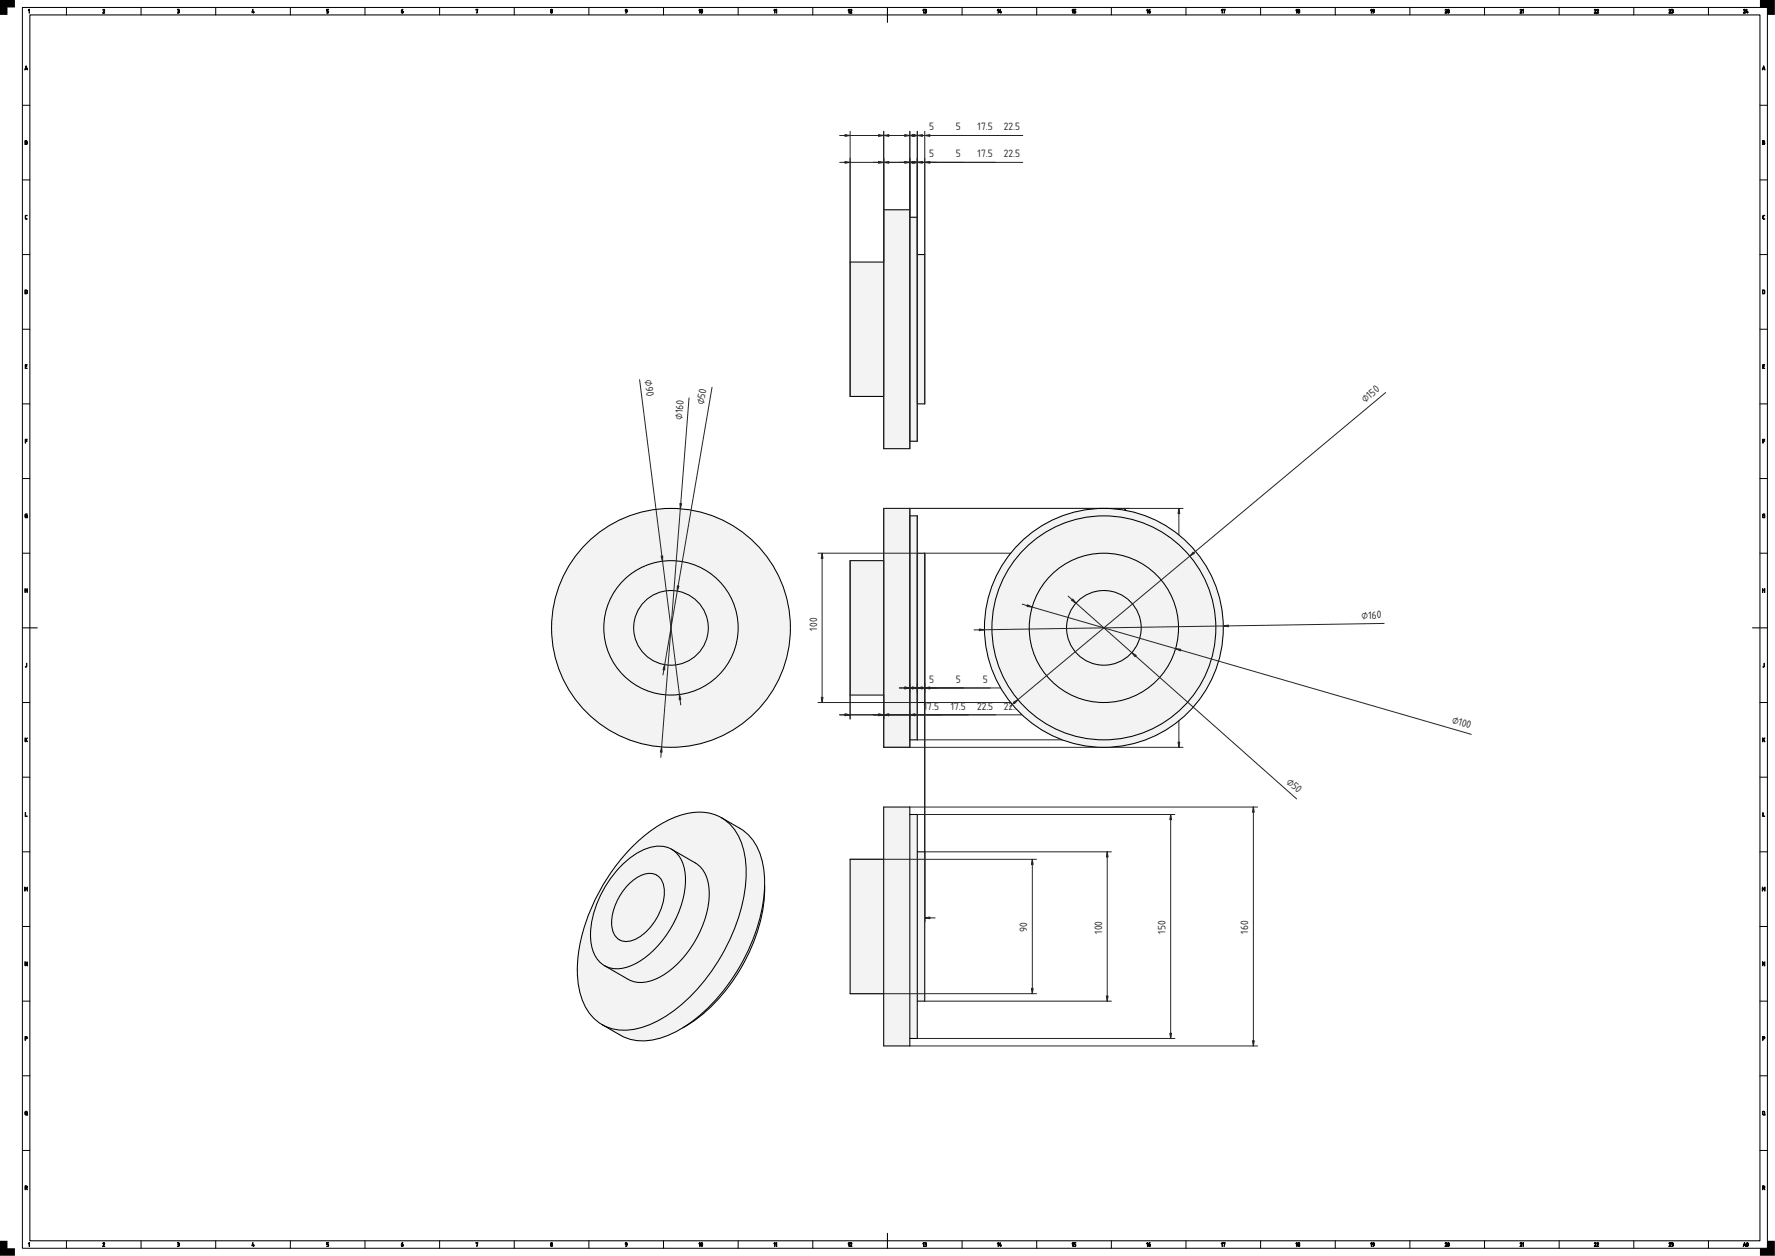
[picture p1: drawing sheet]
<svg xmlns="http://www.w3.org/2000/svg" width="1189mm" height="841mm" viewBox="0 0 1189 841" stroke-linecap="round" stroke-linejoin="round" font-family="sans-serif">
<defs><g id="words">
<g font-size="6.7" fill="#212529">
<text x="622" y="87">5</text>
<text x="640" y="87">5</text>
<text x="655" y="87">17.5</text>
<text x="672" y="87">22.5</text>
<text x="622" y="105">5</text>
<text x="640" y="105">5</text>
<text x="655" y="105">17.5</text>
<text x="672" y="105">22.5</text>
<text x="432" y="255" transform="rotate(83 432 255)">⌀90</text>
<text x="914" y="270" transform="rotate(-40 914 270)">⌀150</text>
<text x="471" y="271" transform="rotate(-80 471 271)">⌀50</text>
<text x="457" y="281" transform="rotate(-86 457 281)">⌀160</text>
<text x="912" y="414" transform="rotate(-1 912 414)">⌀160</text>
<text x="547" y="422" transform="rotate(-90 547 422)">100</text>
<text x="709" y="425" transform="rotate(-90 709 425)">100</text>
<text x="750" y="423" transform="rotate(-90 750 423)">155</text>
<text x="622" y="457">5</text>
<text x="640" y="457">5</text>
<text x="658" y="457">5</text>
<text x="619" y="475">1</text>
<text x="621" y="475">7.5</text>
<text x="637" y="475">17.5</text>
<text x="654" y="475">22.5</text>
<text x="672" y="475">22.5</text>
<text x="972" y="484" transform="rotate(16 972 484)">⌀100</text>
<text x="861" y="524" transform="rotate(42 861 524)">⌀50</text>
<text x="592" y="611">0</text>
<text x="688" y="624" transform="rotate(-90 688 624)">90</text>
<text x="738" y="625" transform="rotate(-90 738 625)">100</text>
<text x="781" y="625" transform="rotate(-90 781 625)">150</text>
<text x="836" y="625" transform="rotate(-90 836 625)">160</text>
</g>
</g></defs>
<path d="M20 10h1159v821h-1159zM594 5v10M15 420h10M1174 420h10M594 826v10" fill="none" stroke="#000" stroke-width=".7"/>
<g fill="none" stroke="#000" stroke-width=".67">
<path d="M15 5h1169v831h-1169zM44 5v5M94 5v5M144 5v5M194 5v5M244 5v5M294 5v5M344 5v5M394 5v5M444 5v5M494 5v5M544 5v5"/>
<path d="M644 5v5M694 5v5M744 5v5M794 5v5M844 5v5M894 5v5M944 5v5M994 5v5M1044 5v5M1094 5v5M1144 5v5M15 70h5"/>
<path d="M1179 70h5M15 120h5M1179 120h5M15 170h5M1179 170h5M15 220h5M1179 220h5M15 270h5M1179 270h5M15 320h5M1179 320h5M15 370h5"/>
<path d="M1179 370h5M594 420h.1M15 470h5M1179 470h5M15 520h5M1179 520h5M15 570h5M1179 570h5M15 620h5M1179 620h5M15 670h5M1179 670h5"/>
<path d="M15 720h5M1179 720h5M15 770h5M1179 770h5M44 831v5M94 831v5M144 831v5M194 831v5M244 831v5M294 831v5M344 831v5M394 831v5"/>
<path d="M444 831v5M494 831v5M544 831v5M644 831v5M694 831v5M744 831v5M794 831v5M844 831v5M894 831v5M944 831v5M994 831v5M1044 831v5"/>
<path d="M1094 831v5M1144 831v5"/>
</g>
<g fill="#000" stroke="#000" stroke-width=".67">
<path d="M20 6v3v-2h-1zM69 6l1 1-1 2h1h-1l1-2zM119 6h1v1a1 1 0 0 1 0 1 1 1 0 0 1-1 1 .7 .7 0 0 0 1-1 .7 .7 0 0 0-1-1h1zM169 6v2h1v1l-1-1zM219 6h1h-1v1l1 1v1h-1l1-1-1-1zM319 6h1l-1 3 1-3-1 1zM17 144h1l-1 1v1l1 1-1-1zM1181 144h1l-1 1v1l1 1-1-1zM17 244h1h-1v1h1h-1v1l1 1h-1zM1181 244h1h-1v1h1h-1v1l1 1h-1zM17 294h1h-1v1h1h-1v2zM1181 294h1h-1v1h1h-1v2z"/>
<path d="M17 344h1l-1 1v1h1v-1v2l-1-1zM1181 344h1l-1 1v1h1l-1-1h1v2l-1-1zM17 394v1h1v-1v3v-2h-1v2zM1181 394v1h1v-1v3v-2h-1v2zM18 444v2l-1 1 1-1zM1182 444v2l-1 1v-1zM17 494v1l1-1v1v2l-1-2v2zM1181 494v1l1-1-1 1 1 2-1-2v2zM17 544v2l1 1h-1zM1181 544v2l1 1h-1zM17 594v1l1-1v3v-2l-1 1v-1v2zM1180 594l1 1 1-1v3v-2l-1 1v-1l-1 2z"/>
<path d="M17 644l1 2v-2v3l-1-2v2zM1181 644l1 2v-2v3l-1-2v2zM20 832v3v-3l-1 1zM69 832h1l-1 2 1 1h-1l1-2zM119 832h1v1a1 1 0 0 1 0 1 1 1 0 0 1-1 0 .7 .7 0 0 0 1 0 .7 .7 0 0 0-1-1h1zM169 832v2l1-1v1v1l-1-1zM219 832h1h-1v1l1 1v1h-1l1-1-1-1zM319 832h1l-1 3 1-3-1 1z"/>
<path d="M269 7l1-1-1 1a.8 .8 0 0 1 1 0 1 1 0 0 1 0 2 .8 .8 0 0 1-1-1zM269 8h1z"/>
<path d="M369 8a.5 .5 0 0 0 1 0 .5 .5 0 0 0-1 0zM369 7a.5 .5 0 0 0 1 0 .5 .5 0 0 0-1 0zM369 6h1v1a.9 .9 0 0 1 0 1 .9 .9 0 0 1-1 0z"/>
<path d="M419 6a1.5 1.5 0 0 1 0 3l1-1-1-1zM419 7a.5 .5 0 0 0 1 0 .5 .5 0 0 0-1 0z"/>
<path d="M469 6v3v-2h-1zM470 6v3v-2zM470 6a1.2 1.2 0 0 1 1 1 1.2 1.2 0 0 1-1 2z"/>
<path d="M519 6v3v-2h-1zM520 6v3v-2h-1z"/>
<path d="M569 6v3v-2h-1zM569 6l2 1-1 2h1h-2l1-2z"/>
<path d="M619 6v3v-2h-1zM619 6h1l1 1a1 1 0 0 1 0 1 1.1 1.1 0 0 1-2 1 .7 .7 0 0 0 1-1 .7 .7 0 0 0 0-1z"/>
<path d="M668 6l1 3-1-2zM670 6v2h1l-1 1-1-1z"/>
<path d="M718 6l1 3-1-2zM719 6h2h-1v1l1 1-1 1h-1l1-1-1-1z"/>
<path d="M769 6v3v-2h-1zM770 7v-1v1a.8 .8 0 0 1 1 0 1.1 1.1 0 0 1-1 2 .8 .8 0 0 1-1-1z"/>
<path d="M819 6v3v-2h-1zM819 6h2l-1 3v-3l-1 1z"/>
<path d="M868 6l1 3-1-2zM869 8a.5 .5 0 0 0 1 0 .5 .5 0 0 0-1 0zM870 6l1 1a.9 .9 0 0 1 0 1 1 1 0 0 1-2 0z"/>
<path d="M918 6l1 3-1-2zM919 6h1a1.5 1.5 0 0 1 0 3v-1l-1-1zM919 7a.5 .5 0 0 0 1 0 .5 .5 0 0 0-1 0z"/>
<path d="M968 6l1 1-1 2h1h-1l1-2zM970 6v3l1-2zM970 6a1.2 1.2 0 0 1 1 1 1.2 1.2 0 0 1-1 2z"/>
<path d="M1018 6l1 1-1 2h1h-1l1-2zM1020 6v3v-2z"/>
<path d="M1068 6l1 1-1 2h1h-1l1-2zM1070 6l1 1-1 2h1h-1l1-2z"/>
<path d="M1118 6l1 1-1 2h1h-1l1-2zM1119 6h1l1 1a1 1 0 0 1 0 1 1.1 1.1 0 0 1-2 1 .7 .7 0 0 0 1-1 .7 .7 0 0 0 0-1z"/>
<path d="M1168 6l1 1-1 2h1h-1l1-2zM1170 6v2h1l-1 1-1-1z"/>
<path d="M17 44l1 3v-1l-1 1zM18 45l-1 1h1z"/>
<path d="M1181 44l1 3v-1l-2 1zM1181 45v1h1z"/>
<path d="M17 94l1 1v1v1h-1zM17 96v1l1-1zM17 94v1h1z"/>
<path d="M1181 94l1 1v1v1h-1zM1181 96v1l1-1zM1181 94v1h1z"/>
<path d="M17 194v3l1-1v-1zM17 194l1 1v2h-1z"/>
<path d="M1181 194v3l1-1v-1zM1181 194l1 1v2h-1z"/>
<path d="M17 694v1h1v-1zM17 694h1v1l-1 1v1z"/>
<path d="M1181 694v1h1v-1zM1181 694h1v1l-1 1v1z"/>
<path d="M17 744v2h1v-1zM17 744h1v3l-1-1z"/>
<path d="M1181 744v2l1-1zM1181 744h1v3l-1-1z"/>
<path d="M17 794v1h1v-1zM17 794h1v2v1v-1h-1v1z"/>
<path d="M1181 794v1h1v-1zM1181 794h1v2v1l-1-1v1z"/>
<path d="M269 832h1l-1 1a.8 .8 0 0 1 1 0 .8 .8 0 0 1 0 1 .8 .8 0 0 1-1 0zM269 833v1h1v-1z"/>
<path d="M369 834a.5 .5 0 0 0 1 0 .5 .5 0 0 0-1 0zM369 833a.5 .5 0 0 0 1 0 .5 .5 0 0 0-1 0zM369 832h1v1a.9 .9 0 0 1 0 1 .9 .9 0 0 1-1 0z"/>
<path d="M419 832a1.5 1.5 0 0 1 0 3l1-1-1-1zM419 833a.5 .5 0 0 0 1 0 .5 .5 0 0 0-1 0z"/>
<path d="M469 832v3v-3l-1 1zM470 832v2v-1zM470 832a1.2 1.2 0 0 1 1 1 1.2 1.2 0 0 1-1 1z"/>
<path d="M519 832v3v-3l-1 1zM520 832v3v-3l-1 1z"/>
<path d="M569 832v3v-3l-1 1zM569 832h2l-1 2 1 1h-2l1-2z"/>
<path d="M619 832v3v-3l-1 1zM619 832h1l1 1a1 1 0 0 1 0 1 1 1 0 0 1-2 0 .7 .7 0 0 0 1 0 .7 .7 0 0 0 0-1z"/>
<path d="M668 832l1 3-1-3v1zM670 832v2v-1l1 1-1 1-1-1z"/>
<path d="M718 832l1 3-1-3v1zM719 832h2h-1v1l1 1-1 1h-1l1-1-1-1z"/>
<path d="M769 832v3v-3l-1 1zM770 832v1a.8 .8 0 0 1 1 0 .8 .8 0 0 1-1 1 .8 .8 0 0 1-1 0zM770 833v1v-1z"/>
<path d="M819 832v3v-3l-1 1zM819 832h2l-1 3v-3l-1 1z"/>
<path d="M868 832l1 3-1-3v1zM869 834a.5 .5 0 0 0 1 0 .5 .5 0 0 0-1 0zM870 832l1 1a.9 .9 0 0 1 0 1 1 1 0 0 1-2 0z"/>
<path d="M918 832l1 3-1-3v1zM919 832h1a1.5 1.5 0 0 1 0 3v-1l-1-1zM919 833a.5 .5 0 0 0 1 0 .5 .5 0 0 0-1 0z"/>
<path d="M968 832h1l-1 2 1 1h-1l1-2zM970 832v2l1-1zM970 832a1.2 1.2 0 0 1 1 1 1.2 1.2 0 0 1-1 1z"/>
<path d="M1018 832h1l-1 2 1 1h-1l1-2zM1020 832v3v-3v1z"/>
<path d="M1068 832h1l-1 2 1 1h-1l1-2zM1070 832h1l-1 2 1 1h-1l1-2z"/>
<path d="M1118 832h1l-1 2 1 1h-1l1-2zM1119 832h1l1 1a1 1 0 0 1 0 1 1 1 0 0 1-2 0 .7 .7 0 0 0 1 0 .7 .7 0 0 0 0-1z"/>
<path d="M1168 832l1 3v-1l-1 1zM1168 833v1h1zM1170 832v2l1-1zM1170 832a1.2 1.2 0 0 1 1 1 1.2 1.2 0 0 1-1 1z"/>
</g>
<path d="M0 0h10v5h-5v5h-5zM1179 0h10v10h-5v-5h-5zM0 831h5v5h5v5h-10zM1179 836h5v-5h5v10h-10z" fill="#000"/>
<g fill="#f1f3f5">
<path d="M592 340h17v5h5v25h5v100h-5v25h-5v5h-17v-35h-23v-90h23z" fill-rule="evenodd"/>
<path d="M592 340h17v160h-17z" fill-rule="evenodd"/>
<path d="M569 375h23v90h-23z" fill-rule="evenodd"/>
<path d="M609 345h5v150h-5z" fill-rule="evenodd"/>
<path d="M614 370h5v100h-5z" fill-rule="evenodd"/>
</g>
<path d="M592 340h17v160h-17zM609 345h5v150h-5M592 375h-23v90h23M614 370h5v100h-5" fill="none" stroke="#000" stroke-width=".7"/>
<g fill="none" stroke="#212529" stroke-width=".67">
<path d="M609 340v160M614 345v150h142M754 340v155M790 340v160M792 340h-200v160h200M548 370h66M551 370v100M569 375v106M713 370v100M715 370h-96v247M548 470h66M562 479h123"/>
<path d="M602 461h79M619 470h96M592 615h34"/>
</g>
<g fill="#212529" stroke="#212529" stroke-width=".67">
<path d="M619 461l4-1v1z"/>
<path d="M611 460l3 1h-3z"/>
<path d="M614 461l4-1v1z"/>
<path d="M606 460l3 1h-3z"/>
<path d="M609 479l4-1v1z"/>
<path d="M588 478l4 1h-4z"/>
<path d="M592 479l3-1v1z"/>
<path d="M566 478l3 1h-3z"/>
<path d="M712 467h1v3z"/>
<path d="M713 370v4h-1z"/>
<path d="M754 340v4h-1z"/>
<path d="M753 492h1v3z"/>
<path d="M789 497h1v3z"/>
<path d="M790 340v4h-1z"/>
<path d="M551 370v4h-1z"/>
<path d="M550 467h1v3z"/>
<path d="M619 615l4-1v1z"/>
<path d="M616 614l3 1h-3z"/>
</g>
<g fill="#f1f3f5">
<circle cx="449" cy="420" r="80"/>
<circle cx="449" cy="420" r="45"/>
<circle cx="449" cy="420" r="25"/>
</g>
<g fill="none" stroke="#000" stroke-width=".7">
<circle cx="449" cy="420" r="80"/>
<circle cx="449" cy="420" r="45"/>
<circle cx="449" cy="420" r="25"/>
</g>
<path d="M428 254l28 218M477 259l-33 193M462 266l-19 241" fill="none" stroke="#212529" stroke-width=".67"/>
<g fill="#212529" stroke="#212529" stroke-width=".67">
<path d="M454 392h1l-1 4z"/>
<path d="M445 445v4l-1-1z"/>
<path d="M455 337h2l-1 4z"/>
<path d="M443 500v4h-1z"/>
<path d="M443 372h1v4z"/>
<path d="M455 465l1 3-1 1z"/>
</g>
<g fill="#f1f3f5">
<circle cx="739" cy="420" r="80"/>
<circle cx="739" cy="420" r="75"/>
<circle cx="739" cy="420" r="50"/>
<circle cx="739" cy="420" r="25"/>
</g>
<g fill="none" stroke="#000" stroke-width=".7">
<circle cx="739" cy="420" r="80"/>
<circle cx="739" cy="420" r="75"/>
<circle cx="739" cy="420" r="50"/>
<circle cx="739" cy="420" r="25"/>
</g>
<path d="M928 263l-252 210M715 399l153 136M685 405l300 87M927 417l-275 5" fill="none" stroke="#212529" stroke-width=".67"/>
<g fill="#212529" stroke="#212529" stroke-width=".67">
<path d="M758 437l3 2-1 1z"/>
<path d="M718 401l3 3-3-2z"/>
<path d="M787 434l4 1v1z"/>
<path d="M688 405l3 2-3-1z"/>
<path d="M799 370l1 1-3 1z"/>
<path d="M679 470l3-2-3 3z"/>
<path d="M819 419h4v1z"/>
<path d="M656 421l3 1h-3z"/>
</g>
<g fill="#f1f3f5">
<path d="M592 140h17v5h5v25h5v100h-5v25h-5v5h-17v-35h-23v-90h23z" fill-rule="evenodd"/>
<path d="M592 140h17v160h-17z" fill-rule="evenodd"/>
<path d="M569 175h23v90h-23z" fill-rule="evenodd"/>
<path d="M609 145h5v150h-5z" fill-rule="evenodd"/>
<path d="M614 170h5v100h-5z" fill-rule="evenodd"/>
</g>
<path d="M592 140h17v160h-17zM609 145h5v150h-5M592 175h-23v90h23M614 170h5v100h-5" fill="none" stroke="#000" stroke-width=".7"/>
<path d="M562 91h123M569 88v177M592 88v212M609 88v212M614 88v207M619 88v182M562 109h123" fill="none" stroke="#212529" stroke-width=".67"/>
<g fill="#212529" stroke="#212529" stroke-width=".67">
<path d="M619 91l4-1v1z"/>
<path d="M611 90l3 1h-3z"/>
<path d="M614 91l4-1v1z"/>
<path d="M606 90l3 1h-3z"/>
<path d="M609 91l4-1v1z"/>
<path d="M588 90l4 1h-4z"/>
<path d="M592 91l3-1v1z"/>
<path d="M566 90l3 1h-3z"/>
<path d="M619 109l4-1v1z"/>
<path d="M611 108l3 1h-3z"/>
<path d="M614 109l4-1v1z"/>
<path d="M606 108l3 1h-3z"/>
<path d="M609 109l4-1v1z"/>
<path d="M588 108l4 1h-4z"/>
<path d="M592 109l3-1v1z"/>
<path d="M566 108l3 1h-3z"/>
</g>
<g fill="#f1f3f5">
<path d="M592 540h17v5h5v25h5v100h-5v25h-5v5h-17v-35h-23v-90h23z" fill-rule="evenodd"/>
<path d="M592 540h17v160h-17z" fill-rule="evenodd"/>
<path d="M569 575h23v90h-23z" fill-rule="evenodd"/>
<path d="M609 545h5v150h-5z" fill-rule="evenodd"/>
<path d="M614 570h5v100h-5z" fill-rule="evenodd"/>
</g>
<path d="M592 540h17v160h-17zM609 545h5v150h-5M592 575h-23v90h23M614 570h5v100h-5" fill="none" stroke="#000" stroke-width=".7"/>
<path d="M609 540h233M614 545h173M784 545v150M839 540v160M569 575h125M619 570h125M691 575v90M742 570v100M569 665h125M619 670h125M614 695h173M609 700h233" fill="none" stroke="#212529" stroke-width=".67"/>
<g fill="#212529" stroke="#212529" stroke-width=".67">
<path d="M741 667h1v3z"/>
<path d="M742 570v4h-1z"/>
<path d="M784 692h1l-1 3z"/>
<path d="M784 545l1 4h-1z"/>
<path d="M839 697h1l-1 3z"/>
<path d="M839 540l1 4h-1z"/>
<path d="M691 662h1l-1 3z"/>
<path d="M691 575l1 4h-1z"/>
</g>
<g fill="#f1f3f5">
<path d="M424 566a69 69 0 0 1 43-22h8l4 2 17 9a37 37 0 0 1 16 31 115 115 0 0 1-33 85 86 86 0 0 1-43 26 31 31 0 0 1-20-4l-13-7a38 38 0 0 1-16-31 119 119 0 0 1 27-77z" fill-rule="evenodd"/>
<path d="M424 566a69 69 0 0 1 43-22 30 30 0 0 1 31 25 95 95 0 0 1-10 61 113 113 0 0 1-52 56 34 34 0 0 1-36-2 42 42 0 0 1-13-35 126 126 0 0 1 37-83z" fill-rule="evenodd"/>
<path d="M417 579a34 34 0 0 1 28-12l5 2 16 9a23 23 0 0 1 9 23 70 70 0 0 1-34 54 22 22 0 0 1-20 1l-16-9a23 23 0 0 1-9-23 72 72 0 0 1 21-45z" fill-rule="evenodd"/>
<path d="M417 579a34 34 0 0 1 28-12 19 19 0 0 1 14 20 68 68 0 0 1-36 59 18 18 0 0 1-23-4 38 38 0 0 1-2-33l6-13a74 74 0 0 1 13-17z" fill-rule="evenodd"/>
<path d="M483 548l13 7a37 37 0 0 1 16 31 118 118 0 0 1-27 77 89 89 0 0 1-43 32 33 33 0 0 1-26-2l-13-7a36 36 0 0 0 33 0 115 115 0 0 0 54-61 93 93 0 0 0 8-56 33 33 0 0 0-15-21z" fill-rule="evenodd"/>
<path d="M450 569l16 9a23 23 0 0 1 9 23 70 70 0 0 1-34 54 22 22 0 0 1-20 1l-16-9a23 23 0 0 0 24-4 70 70 0 0 0 30-56 22 22 0 0 0-9-18z" fill-rule="evenodd"/>
<path d="M422 591a16 16 0 0 1 18-5 15 15 0 0 1 4 17 37 37 0 0 1-21 27 10 10 0 0 1-13-11 39 39 0 0 1 12-28z" fill-rule="evenodd"/>
<path d="M512 593a118 118 0 0 1-38 83l-9 7-8 5a126 126 0 0 0 55-95z" fill-rule="evenodd"/>
</g>
<path d="M483 548a54 54 0 0 1 20 13 51 51 0 0 1 9 39 126 126 0 0 1-56 89 43 43 0 0 1-38 6l-15-9M483 548a37 37 0 0 0-34 1 117 117 0 0 0-53 59 91 91 0 0 0-7 58 33 33 0 0 0 14 20M483 548a36 36 0 0 1 16 28 115 115 0 0 1-25 77 93 93 0 0 1-45 35 33 33 0 0 1-26-2M450 569l16 9a23 23 0 0 1 9 23 70 70 0 0 1-34 54 22 22 0 0 1-20 1l-16-9M450 569a23 23 0 0 0-24 3 69 69 0 0 0-30 58 21 21 0 0 0 9 17M450 569a23 23 0 0 1 9 23 70 70 0 0 1-34 53 22 22 0 0 1-20 2M422 591a16 16 0 0 1 18-5 15 15 0 0 1 4 17 37 37 0 0 1-21 27 10 10 0 0 1-13-11 39 39 0 0 1 12-28zM512 593a118 118 0 0 1-38 83l-9 7-8 5" fill="none" stroke="#000" stroke-width=".7"/>
<use href="#words"/>
</svg>
